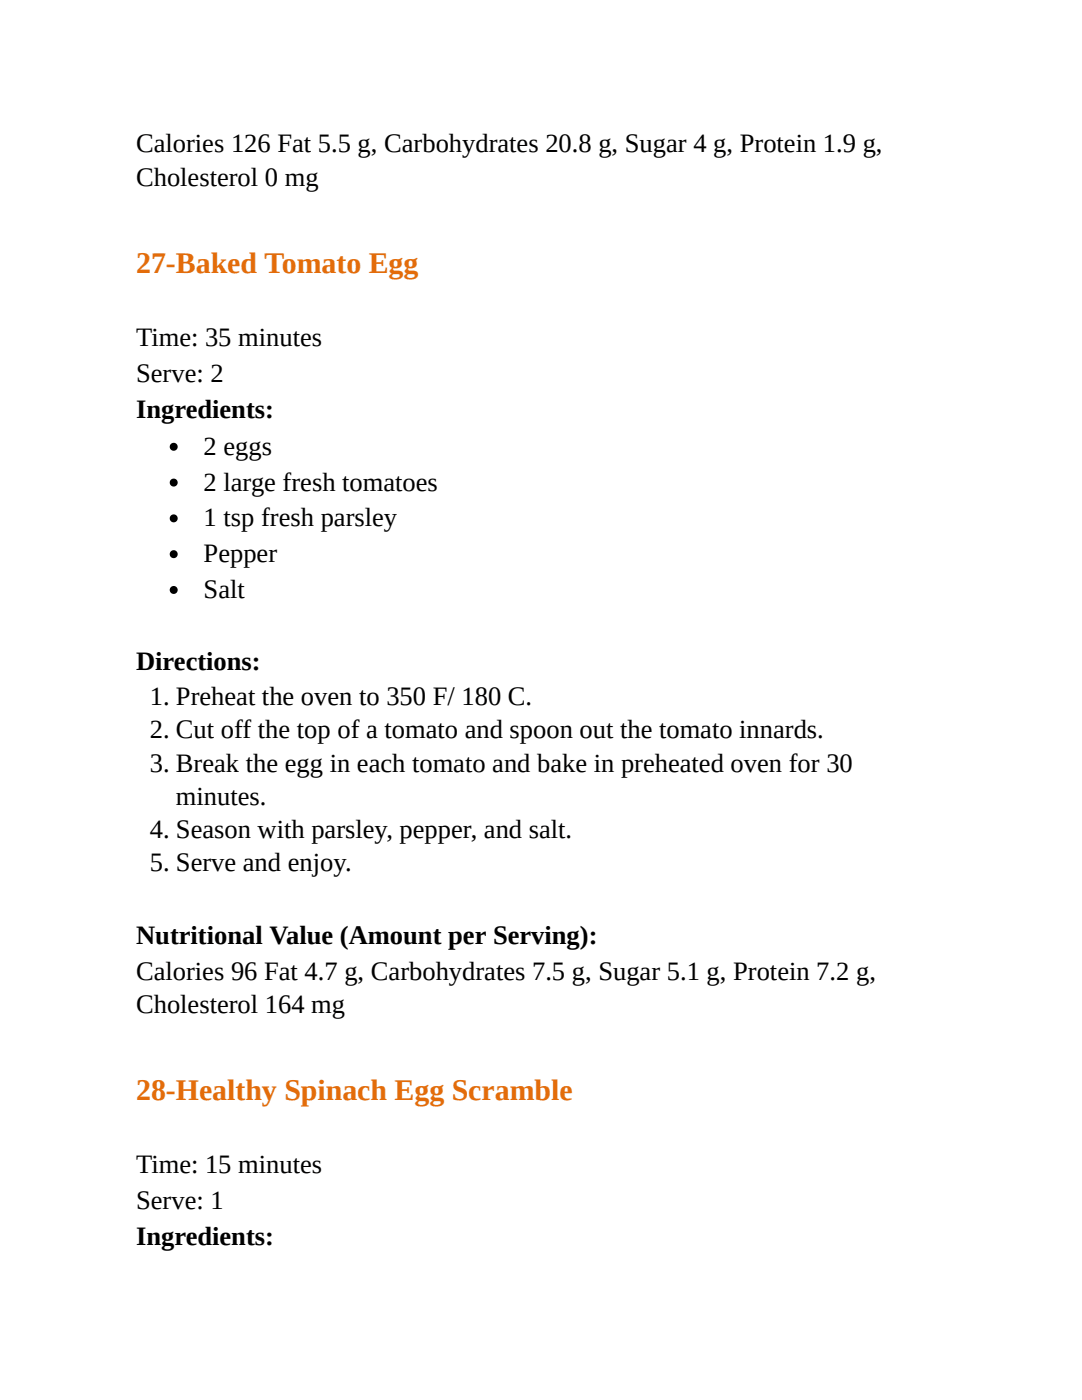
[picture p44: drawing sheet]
<svg xmlns="http://www.w3.org/2000/svg" width="216mm" height="279mm" viewBox="0 0 216 279" stroke-linecap="round" stroke-linejoin="round" font-family="sans-serif">
<defs><g id="words">
<g font-size="6" fill="#e36c0a">
<text x="27.2" y="54.5">27-Baked Tomato Egg</text>
<text x="27.2" y="219.6">28-Healthy Spinach Egg Scramble</text>
</g>
<g font-size="5.3">
<text x="27.2" y="30.4">Calories 126 Fat 5.5 g, Carbohydrates 20.8 g, Sugar 4 g, Protein 1.9 g,</text>
<text x="27.2" y="37">Cholesterol 0 mg</text>
<text x="27.2" y="69.1">Time: 35 minutes</text>
<text x="27.2" y="76.2">Serve: 2</text>
<text x="27.2" y="83.3">Ingredients:</text>
<text x="40.6" y="90.8">2 eggs</text>
<text x="40.6" y="97.9">2 large fresh tomatoes</text>
<text x="40.6" y="105">1 tsp fresh parsley</text>
<text x="40.6" y="112.2">Pepper</text>
<text x="40.6" y="119.3">Salt</text>
<text x="27.2" y="133.6">Directions:</text>
<text x="29.9" y="140.8">1. Preheat the oven to 350 F/ 180 C.</text>
<text x="29.9" y="147.4">2. Cut off the top of a tomato and spoon out the tomato innards.</text>
<text x="29.9" y="154">3. Break the egg in each tomato and bake in preheated oven for 30</text>
<text x="35.1" y="160.6">minutes.</text>
<text x="29.9" y="167.2">4. Season with parsley, pepper, and salt.</text>
<text x="29.9" y="173.8">5. Serve and enjoy.</text>
<text x="27.2" y="188.4">Nutritional Value (Amount per Serving):</text>
<text x="27.2" y="195.5">Calories 96 Fat 4.7 g, Carbohydrates 7.5 g, Sugar 5.1 g, Protein 7.2 g,</text>
<text x="27.2" y="202.1">Cholesterol 164 mg</text>
<text x="27.2" y="234.2">Time: 15 minutes</text>
<text x="27.2" y="241.3">Serve: 1</text>
<text x="27.2" y="248.4">Ingredients:</text>
</g>
</g></defs>
<g fill="#000">
<circle cx="34.7" cy="96.3" r=".79"/>
<circle cx="34.7" cy="89.2" r=".79"/>
<circle cx="34.7" cy="110.6" r=".79"/>
<circle cx="34.7" cy="103.5" r=".79"/>
<circle cx="34.7" cy="117.7" r=".79"/>
</g>
<use href="#words"/>
</svg>
